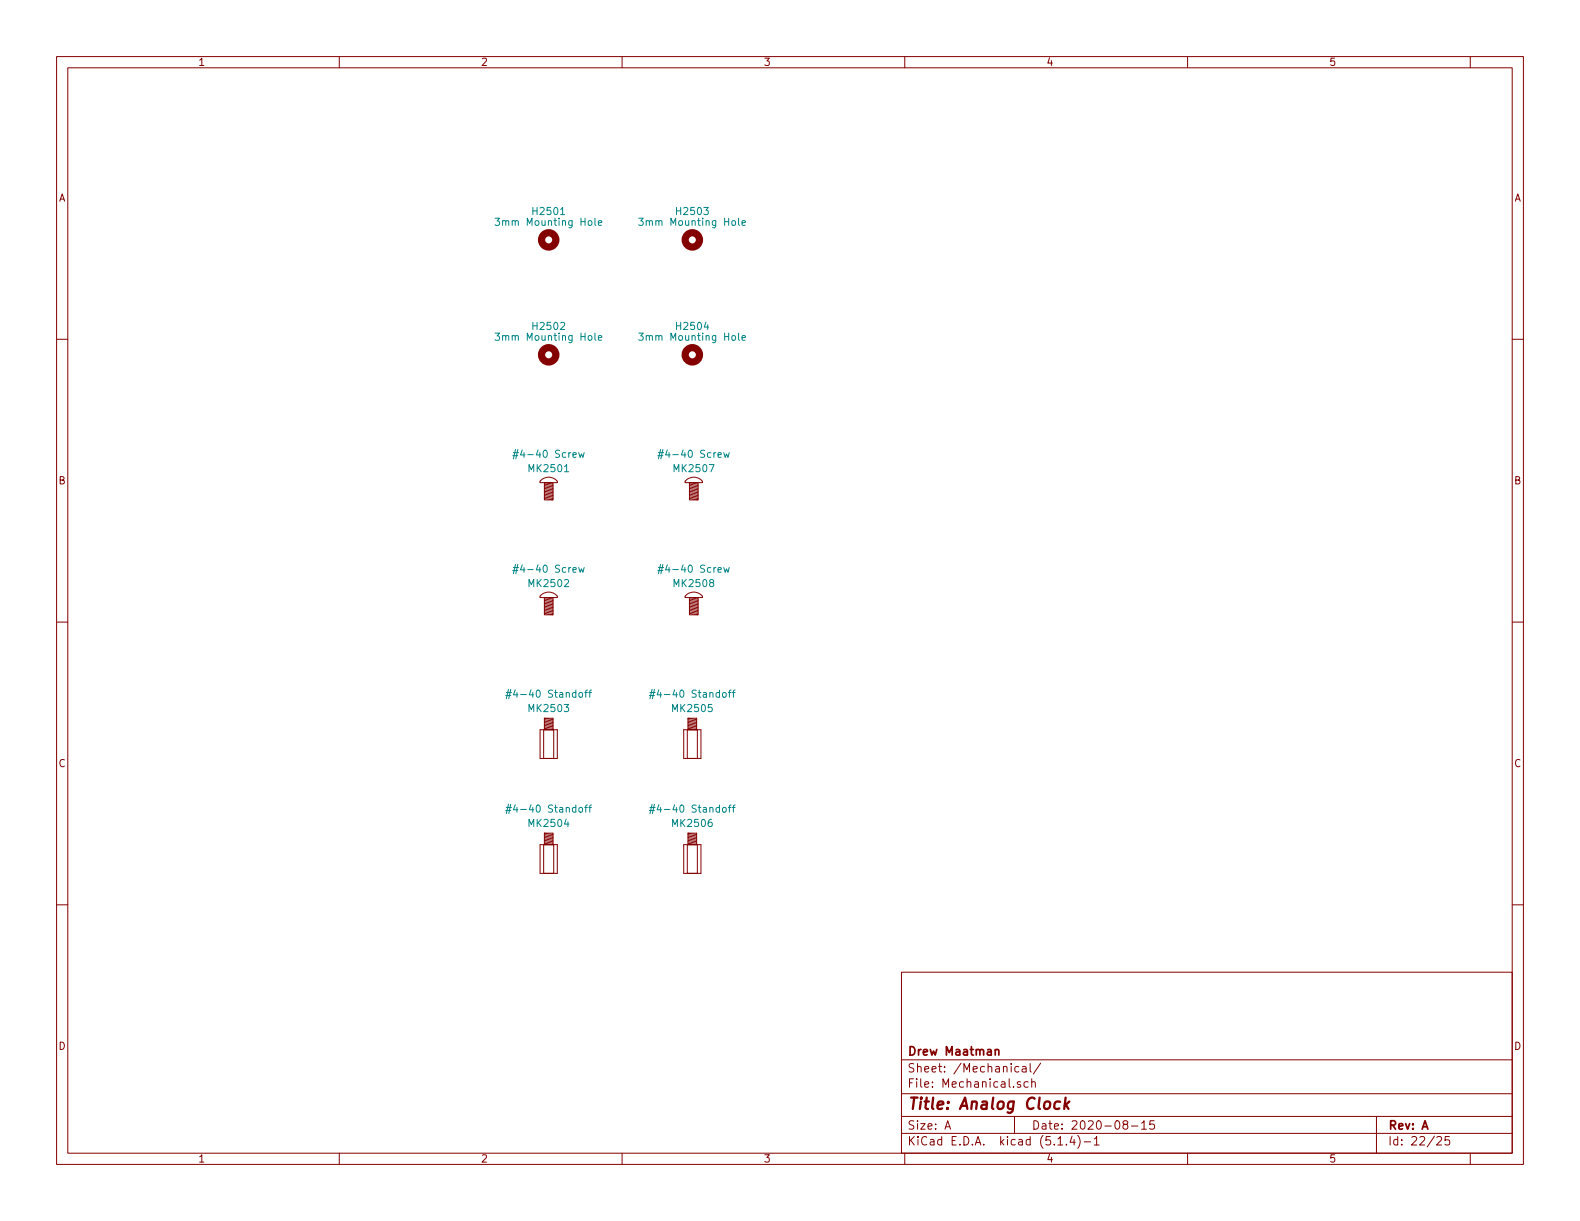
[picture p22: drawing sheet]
<svg xmlns="http://www.w3.org/2000/svg" width="279mm" height="216mm" viewBox="0 0 279 216" stroke-linecap="round" stroke-linejoin="round" font-family="sans-serif">
<defs><g id="words">
<text font-size="2.8" fill="#840000" x="160.4" y="196.2">Title: Analog Clock</text>
<g font-size="2.1" fill="#840000">
<text x="160.4" y="189.6">Sheet: /Mechanical/</text>
<text x="160.4" y="186.6">Drew Maatman</text>
<text x="160.4" y="192.3">File: Mechanical.sch</text>
<text x="160.4" y="202.5">KiCad E.D.A. kicad (5.1.4)-1</text>
<text x="160.4" y="199.7">Size: A</text>
<text x="182.4" y="199.7">Date: 2020-08-15</text>
<text x="245.4" y="199.7">Rev: A</text>
<text x="245.4" y="202.5">Id: 22/25</text>
</g>
<g font-size="1.8" fill="#840000">
<text x="35" y="11.6">1</text>
<text x="85" y="11.6">2</text>
<text x="135" y="11.6">3</text>
<text x="185" y="11.6">4</text>
<text x="235" y="11.6">5</text>
<text x="10.4" y="35.6">A</text>
<text x="267.8" y="35.6">A</text>
<text x="10.4" y="85.6">B</text>
<text x="267.8" y="85.6">B</text>
<text x="10.4" y="135.6">C</text>
<text x="267.8" y="135.6">C</text>
<text x="10.4" y="185.6">D</text>
<text x="267.8" y="185.6">D</text>
<text x="35" y="205.5">1</text>
<text x="85" y="205.5">2</text>
<text x="135" y="205.5">3</text>
<text x="185" y="205.5">4</text>
<text x="235" y="205.5">5</text>
</g>
<g font-size="1.8" fill="#008484">
<text x="88.6" y="39.9">3mm Mounting Hole</text>
<text x="94.4" y="38">H2501</text>
<text x="114" y="39.9">3mm Mounting Hole</text>
<text x="119.8" y="38">H2503</text>
<text x="94.4" y="58.3">H2502</text>
<text x="119.8" y="58.3">H2504</text>
<text x="88.6" y="60.2">3mm Mounting Hole</text>
<text x="114" y="60.2">3mm Mounting Hole</text>
<text x="91.9" y="80.9">#4-40 Screw</text>
<text x="93.7" y="83.5">MK2501</text>
<text x="117.6" y="80.9">#4-40 Screw</text>
<text x="119.4" y="83.5">MK2507</text>
<text x="91.9" y="101.3">#4-40 Screw</text>
<text x="117.6" y="101.3">#4-40 Screw</text>
<text x="93.7" y="103.8">MK2502</text>
<text x="119.4" y="103.8">MK2508</text>
<text x="90.9" y="123.4">#4-40 Standoff</text>
<text x="93.7" y="125.9">MK2503</text>
<text x="116.3" y="123.4">#4-40 Standoff</text>
<text x="119.1" y="125.9">MK2505</text>
<text x="90.9" y="143.7">#4-40 Standoff</text>
<text x="116.3" y="143.7">#4-40 Standoff</text>
<text x="93.7" y="146.2">MK2504</text>
<text x="119.1" y="146.2">MK2506</text>
</g>
</g></defs>
<g fill="none" stroke="#840000" stroke-width=".18">
<path d="M10 10h259.4v195.9h-259.4zM12 12h255.4v191.9h-255.4zM60 10v2M110 10v2M160 10v2M210 10v2M260 10v2M10 60h2M267.4 60h2M95.6 85a1.98 1.98 0 0 1 3 .1v.2h-3.1zM96.3 85.3h1.5v3.1h-1.5zM96.3 88.1l1.5 .3"/>
<path d="M96.3 87.9l1.5 .2M96.3 87.6l1.5 .3M96.3 87.4l1.5 .2M96.3 87.1l1.5 .3M96.3 86.9l1.5 .2M96.3 86.6l1.5 .3M96.3 86.4l1.5 .2M96.3 86.1l1.5 .3M96.3 85.9l1.5 .2M96.3 85.6l1.5 .3M96.3 85.3l1.5 .3M121.2 85.1a1.99 1.99 0 0 1 3 0v.2h-3z"/>
<path d="M121.9 85.3h1.5v3.1h-1.5zM121.9 88.1l1.5 .3M121.9 87.9l1.5 .2M121.9 87.6l1.5 .3M121.9 87.4l1.5 .2M121.9 87.1l1.5 .3M121.9 86.9l1.5 .2M121.9 86.6l1.5 .3M121.9 86.4l1.5 .2M121.9 86.1l1.5 .3M121.9 85.9l1.5 .2M121.9 85.6l1.5 .3"/>
<path d="M121.9 85.3l1.5 .3M10 110h2M95.5 105.4a1.99 1.99 0 0 1 3.1 0v.3h-3.1zM96.3 105.7h1.5v3h-1.5zM96.3 108.5l1.5 .2M96.3 108.2l1.5 .3M96.3 108l1.5 .2M96.3 107.7l1.5 .3M96.3 107.4l1.5 .3M96.3 107.2l1.5 .2M96.3 106.9l1.5 .3M96.3 106.7l1.5 .2"/>
<path d="M96.3 106.4l1.5 .3M96.3 106.2l1.5 .2M96.3 105.9l1.5 .3M96.3 105.7l1.5 .2M121.2 105.4a1.99 1.99 0 0 1 3 0v.3h-3zM121.9 105.7h1.5v3h-1.5zM121.9 108.5l1.5 .2M121.9 108.2l1.5 .3M121.9 108l1.5 .2M121.9 107.7l1.5 .3M121.9 107.4l1.5 .3M121.9 107.2l1.5 .2"/>
<path d="M121.9 106.9l1.5 .3M121.9 106.7l1.5 .2M121.9 106.4l1.5 .3M121.9 106.2l1.5 .2M121.9 105.9l1.5 .3M121.9 105.7l1.5 .2M267.4 110h2M95.5 129v5.1zM95.5 129h3.1zM95.5 134.1h3.1zM96.1 129h1.8v5.1h-1.8zM96.3 129h1.5z"/>
<path d="M96.3 127v2zM96.3 127h1.5zM96.3 128.8l1.5 .2M96.3 128.5l1.5 .3M96.3 128.3l1.5 .2M96.3 128l1.5 .3M96.3 127.8l1.5 .2M96.3 127.5l1.5 .3M96.3 127.3l1.5 .2M96.3 127l1.5 .3M97.8 127v2zM98.6 129v5.1z"/>
<path d="M120.9 129v5.1zM120.9 129h3.1zM120.9 134.1h3.1zM121.5 129h1.8v5.1h-1.8zM121.7 129h1.5zM121.7 127v2zM121.7 127h1.5zM121.7 128.8l1.5 .2M121.7 128.5l1.5 .3M121.7 128.3l1.5 .2M121.7 128l1.5 .3M121.7 127.8l1.5 .2"/>
<path d="M121.7 127.5l1.5 .3M121.7 127.3l1.5 .2M121.7 127l1.5 .3M123.2 127v2zM124 129v5.1zM10 160h2M95.5 149.4v5zM95.5 149.4h3.1zM95.5 154.4h3.1zM96.1 149.4h1.8v5h-1.8zM96.3 149.4h1.5zM96.3 147.3v2.1z"/>
<path d="M96.3 147.3h1.5zM96.3 149.1l1.5 .3M96.3 148.8l1.5 .3M96.3 148.6l1.5 .2M96.3 148.3l1.5 .3M96.3 148.1l1.5 .2M96.3 147.8l1.5 .3M96.3 147.6l1.5 .2M96.3 147.3l1.5 .3M97.8 147.3v2.1zM98.6 149.4v5zM120.9 149.4v5z"/>
<path d="M120.9 149.4h3.1zM120.9 154.4h3.1zM121.5 149.4h1.8v5h-1.8zM121.7 149.4h1.5zM121.7 147.3v2.1zM121.7 147.3h1.5zM121.7 149.1l1.5 .3M121.7 148.8l1.5 .3M121.7 148.6l1.5 .2M121.7 148.3l1.5 .3M121.7 148.1l1.5 .2M121.7 147.8l1.5 .3"/>
<path d="M121.7 147.6l1.5 .2M121.7 147.3l1.5 .3M123.2 147.3v2.1zM124 149.4v5zM267.4 160h2M159.4 171.9h108v32h-108zM159.4 197.4h108M159.4 193.4h108M159.4 187.4h108M167.1 199.7l.5-1.5 .5 1.5M167.2 199.2h.8M179.4 197.4v3"/>
<path d="M180.2 188.6h-.5l-.2 .2 .1 .7h.6M180.4 191.3h-.3l-.2 .2 .1 .2 .4 .1v.4h-.5M180.8 188.6h.6l.1 1M181.5 188.9l-.6 .1-.2 .2 .2 .4 .6-.1M181.8 191.3h-.4l-.3 .2 .1 .6 .2 .2 .4-.1M182.2 188.1v1.3l.2 .2M182.4 191.4l.3-.1h.3l.1 1M182.4 190.8v1.5M184 188l-1.3 1.9M198.9 198.8l-.3-.3 .1-.2a.48 .48 0 0 1 .6-.1l.1 .3-.1 .3-.6 .1a.48 .48 0 0 0 0 .6l.2 .2 .5-.2v-.4l-.2-.3M200.1 199.1h1.1M201.9 198.6l.4-.4v1.5"/>
<path d="M201.9 199.7h.8M204.1 198.2h-.7l-.1 .7 .2-.1h.5l.2 .2-.1 .5-.2 .2-.6-.2M243.4 197.4v6.5M60 203.9v2M110 203.9v2M159.4 200.4h108M160 203.9v2M187.1 202.5h.8M188.6 202.3v.2M189.6 200.9l-.4 1.1h.9M189.9 201.5v1M190.6 200.8a1.71 1.71 0 0 1 0 2.2"/>
<path d="M191.7 201.9h1.2M193.5 201.4l.4-.4v1.5M193.5 202.5h.9M210 203.9v2M254.1 201.1l.2-.1h.4l.2 .4-.9 1.1h.9M256.3 201h-.7l-.1 .7 .2-.2 .5 .1 .2 .2-.1 .5-.2 .2-.6-.2M260 203.9v2"/>
</g>
<path d="M187.5 194.8a.68 .68 0 0 0-1 .3l-.1 .6 .2 .3 .1 .1 .6-.1M188.4 194.1l-.2 2M188.5 195.3l.5 .8M189.1 194.8l-.8 .7" fill="none" stroke="#840000" stroke-width=".41"/>
<path d="M176 185.7l.2-.1h.4v1M176 185.6v1" fill="none" stroke="#840000" stroke-width=".3"/>
<g fill="none" stroke="#840000" stroke-width="1.3">
<circle cx="97" cy="42.4" r="1.27"/>
<circle cx="122.4" cy="42.4" r="1.27"/>
<circle cx="97" cy="62.7" r="1.27"/>
<circle cx="122.4" cy="62.7" r="1.27"/>
</g>
<g fill="none" stroke="#008484" stroke-width=".18">
<path d="M87.6 38.6h.7l-.4 .5 .4 .1v.4l-.2 .3-.5-.2M105.2 38.6v1.1l.2 .2M105.8 39.4l.6-.1-.1-.2-.3-.1-.2 .2 .1 .6h.4M113 38.6h.7l-.4 .5 .4 .1v.4l-.2 .3-.5-.2M130.6 38.6v1.1l.2 .2M131.2 39.4l.6-.1-.1-.2-.3-.1-.2 .2 .1 .6h.4M87.6 58.9h.7l-.4 .5 .4 .1v.4l-.2 .3-.5-.2M105.2 58.9v1.1l.2 .2M105.8 59.7l.6-.1-.1-.2-.3-.1-.2 .2 .1 .6h.4M113 58.9h.7l-.4 .5 .4 .1v.4l-.2 .3-.5-.2M130.6 58.9v1.1l.2 .2M131.2 59.7l.6-.1-.1-.2-.3-.1-.2 .2 .1 .6h.4"/>
<path d="M91.2 79.5l-.4 1.6M91.6 79.5l-.4 1.6M116.8 79.5l-.4 1.6M117.2 79.5l-.3 1.6M90.7 80.6h.9M90.8 80h.9M91.2 99.8l-.4 1.6M91.6 99.8l-.4 1.6M99.8 83.4h.8M102.3 80l.3 .9 .2-.6 .3 .6 .2-.9M116.3 80.6h.9M116.4 80h.9"/>
<path d="M116.8 99.8l-.4 1.6M117.2 99.8l-.3 1.6M128 80l.2 .9 .3-.6 .2 .6 .3-.9M90.7 100.9h.9M90.8 100.4h.9M102.3 100.4l.3 .8 .2-.6 .3 .6 .2-.8M116.3 100.9h.9M116.4 100.4h.9M128 100.4l.2 .8 .3-.6 .2 .6 .3-.8M89.4 123h.9M89.5 122.5h.9M89.9 121.9l-.4 1.6"/>
<path d="M90.3 121.9l-.3 1.6M103.4 122.5h.5M103.9 122l-.3 .2v1.1M104.1 122.5h.5M104.6 122l-.3 .2v1.1M114.8 123h.9M114.9 122.5h.9M115.3 121.9l-.4 1.6M115.7 121.9l-.3 1.6M128.8 122.5h.5M129.3 122l-.3 .2v1.1M129.5 122.5h.5"/>
<path d="M130 122l-.3 .2v1.1M89.4 143.3h.9M89.5 142.8h.9M89.9 142.2l-.4 1.7M90.3 142.2l-.3 1.7M103.4 142.8h.5M103.9 142.3l-.3 .2v1.1M104.1 142.8h.5M104.6 142.3l-.3 .2v1.1M114.8 143.3h.9M114.9 142.8h.9M115.3 142.2l-.4 1.7"/>
<path d="M115.7 142.2l-.3 1.7M128.8 142.8h.5M129.3 142.3l-.3 .2v1.1M129.5 142.8h.5M130 142.3l-.3 .2v1.1"/>
</g>
<use href="#words"/>
</svg>
